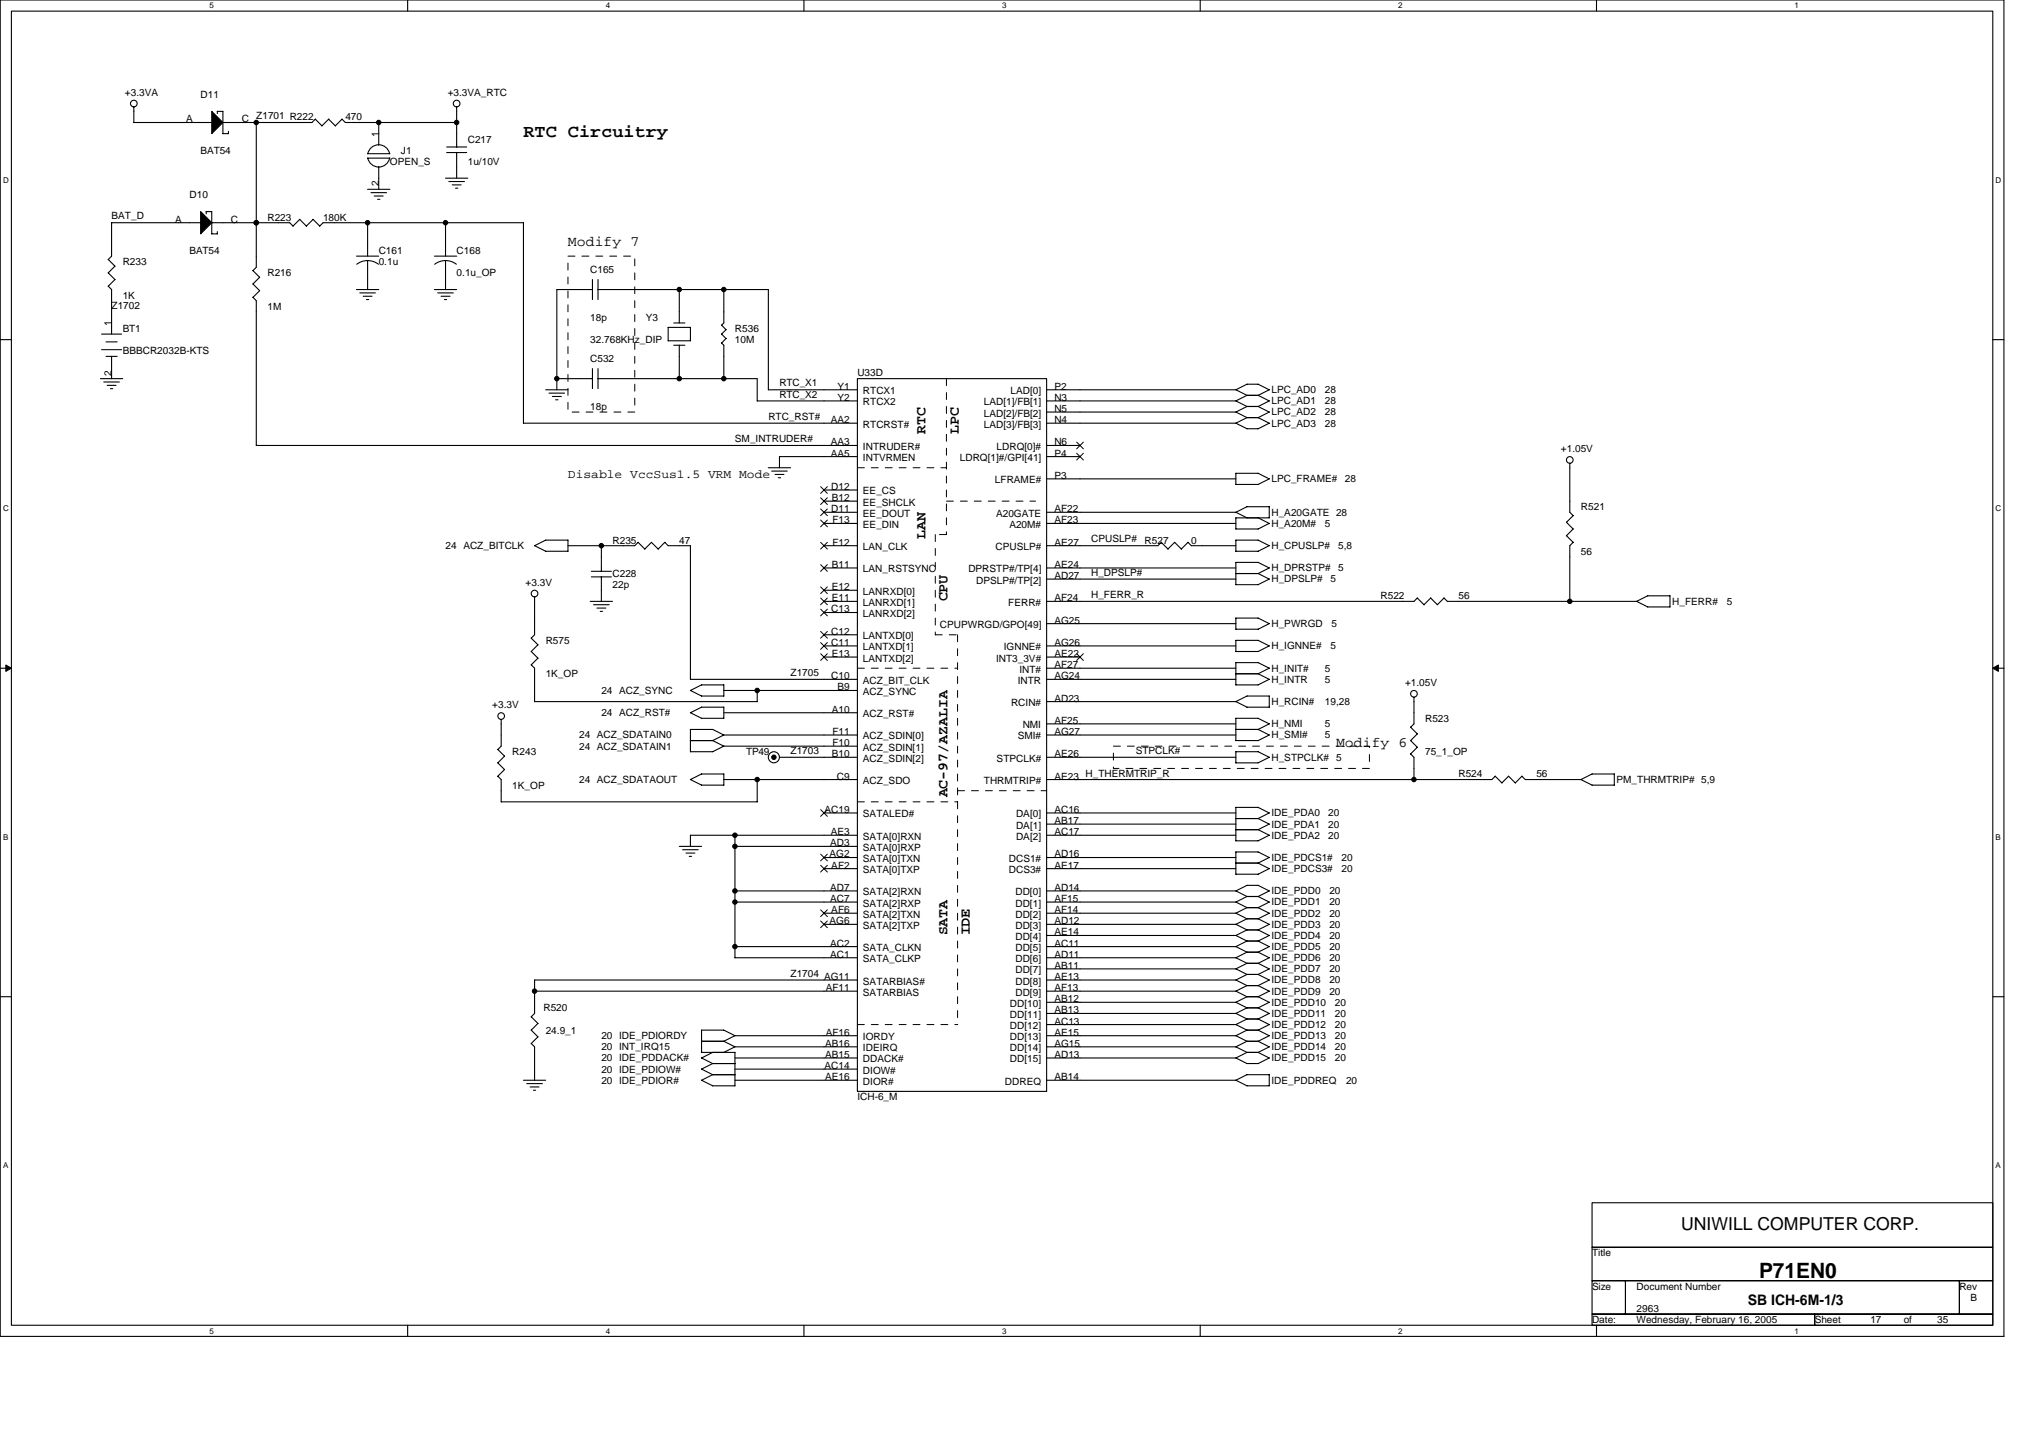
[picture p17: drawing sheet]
<svg xmlns="http://www.w3.org/2000/svg" width="297mm" height="210mm" viewBox="0 0 297 210" stroke-linecap="round" stroke-linejoin="round" font-family="sans-serif">
<defs><g id="words">
<text font-size="3.1" x="256.9" y="186.5">P71EN0</text>
<g font-size="2.6">
<text x="76.4" y="20">RTC Circuitry</text>
<text x="245.5" y="179.5">UNIWILL COMPUTER CORP.</text>
</g>
<g font-size="2.1">
<text x="82.9" y="35.9">Modify 7</text>
<text x="135.1" y="63.4" transform="rotate(-90 135.1 63.4)">RTC</text>
<text x="140" y="63.4" transform="rotate(-90 140 63.4)">LPC</text>
<text x="135.1" y="78.7" transform="rotate(-90 135.1 78.7)">LAN</text>
<text x="138.4" y="87.8" transform="rotate(-90 138.4 87.8)">CPU</text>
<text x="195.1" y="109">Modify 6</text>
<text x="138.4" y="116.4" transform="rotate(-90 138.4 116.4)">AC-97/AZALIA</text>
<text x="138.4" y="136.6" transform="rotate(-90 138.4 136.6)">SATA</text>
<text x="141.6" y="136.6" transform="rotate(-90 141.6 136.6)">IDE</text>
<text x="255.3" y="190.5">SB ICH-6M-1/3</text>
</g>
<text font-size="1.8" x="82.9" y="69.8">Disable VccSus1.5 VRM Mode</text>
<g font-size="1.5">
<text x="18.2" y="14">+3.3VA</text>
<text x="27.2" y="17.9">A</text>
<text x="29.3" y="14.3">D11</text>
<text x="35.3" y="17.9">C</text>
<text x="37.4" y="17.4">Z1701 R222</text>
<text x="50.4" y="17.6">470</text>
<text x="65.4" y="14">+3.3VA_RTC</text>
<text x="29.3" y="22.4">BAT54</text>
<text x="55.3" y="20" transform="rotate(-90 55.3 20)">1</text>
<text x="58.6" y="22.4">J1</text>
<text x="68.3" y="20.8">C217</text>
<text x="27.7" y="28.9">D10</text>
<text x="55.3" y="27.2" transform="rotate(-90 55.3 27.2)">2</text>
<text x="56.9" y="24.1">OPEN_S</text>
<text x="68.3" y="24.1">1u/10V</text>
<text x="16.3" y="32">BAT_D</text>
<text x="25.6" y="32.5">A</text>
<text x="33.7" y="32.5">C</text>
<text x="39.1" y="32.2">R223</text>
<text x="47.2" y="32.2">180K</text>
<text x="17.9" y="38.7">R233</text>
<text x="27.7" y="37.1">BAT54</text>
<text x="39.1" y="40.3">R216</text>
<text x="55.3" y="38.7">0.1u</text>
<text x="55.3" y="37.1">C161</text>
<text x="66.7" y="40.3">0.1u_OP</text>
<text x="66.7" y="37.1">C168</text>
<text x="86.2" y="39.8">C165</text>
<text x="16.3" y="47.6" transform="rotate(-90 16.3 47.6)">1</text>
<text x="16.3" y="45">Z1702</text>
<text x="17.9" y="43.6">1K</text>
<text x="39.1" y="45.2">1M</text>
<text x="86.2" y="46.8">18p</text>
<text x="94.3" y="46.8">Y3</text>
<text x="17.9" y="48.5">BT1</text>
<text x="17.9" y="51.7">BBBCR2032B-KTS</text>
<text x="86.2" y="50.1">32.768KHz_DIP</text>
<text x="86.2" y="52.8">C532</text>
<text x="107.3" y="48.5">R536</text>
<text x="107.3" y="50.1">10M</text>
<text x="16.3" y="54.8" transform="rotate(-90 16.3 54.8)">2</text>
<text x="86.2" y="59.8">18p</text>
<text x="113.8" y="56.4">RTC_X1</text>
<text x="113.8" y="58">RTC_X2</text>
<text x="122.3" y="56.9">Y1</text>
<text x="122.3" y="58.5">Y2</text>
<text x="125.2" y="55">U33D</text>
<text x="126" y="57.6">RTCX1</text>
<text x="126" y="59.2">RTCX2</text>
<text x="143.7" y="59.2">LAD[1]/FB[1]</text>
<text x="147.6" y="57.5">LAD[0]</text>
<text x="154" y="56.9">P2</text>
<text x="154" y="58.5">N3</text>
<text x="185.7" y="57.4">LPC_AD0</text>
<text x="185.7" y="59">LPC_AD1</text>
<text x="193.5" y="57.4">28</text>
<text x="193.5" y="59">28</text>
<text x="107.3" y="64.5">SM_INTRUDER#</text>
<text x="112.2" y="61.3">RTC_RST#</text>
<text x="121.3" y="61.8">AA2</text>
<text x="121.3" y="65">AA3</text>
<text x="126" y="62.4">RTCRST#</text>
<text x="126" y="65.7">INTRUDER#</text>
<text x="143.7" y="60.8">LAD[2]/FB[2]</text>
<text x="143.7" y="62.4">LAD[3]/FB[3]</text>
<text x="145.5" y="65.7">LDRQ[0]#</text>
<text x="154" y="60.1">N5</text>
<text x="154" y="61.8">N4</text>
<text x="154" y="65">N6</text>
<text x="185.7" y="60.6">LPC_AD2</text>
<text x="185.7" y="62.3">LPC_AD3</text>
<text x="193.5" y="60.6">28</text>
<text x="193.5" y="62.3">28</text>
<text x="121.3" y="66.6">AA5</text>
<text x="121.4" y="71.5">D12</text>
<text x="126" y="67.3">INTVRMEN</text>
<text x="140.2" y="67.3">LDRQ[1]#/GPI[41]</text>
<text x="145.3" y="70.6">LFRAME#</text>
<text x="154" y="66.6">P4</text>
<text x="154" y="69.9">P3</text>
<text x="185.7" y="70.4">LPC_FRAME#</text>
<text x="196.4" y="70.4">28</text>
<text x="227.9" y="66">+1.05V</text>
<text x="121.4" y="74.8">D11</text>
<text x="121.5" y="73.1">B12</text>
<text x="121.6" y="76.4">F13</text>
<text x="126" y="72.2">EE_CS</text>
<text x="126" y="73.8">EE_SHCLK</text>
<text x="126" y="75.4">EE_DOUT</text>
<text x="126" y="77.1">EE_DIN</text>
<text x="145.5" y="75.4">A20GATE</text>
<text x="147.4" y="77.1">A20M#</text>
<text x="154" y="74.8">AF22</text>
<text x="154" y="76.4">AF23</text>
<text x="185.7" y="76.9">H_A20M#</text>
<text x="185.7" y="75.3">H_A20GATE 28</text>
<text x="193.5" y="76.9">5</text>
<text x="230.9" y="74.5">R521</text>
<text x="65.1" y="80.1">24 ACZ_BITCLK</text>
<text x="89.4" y="79.3">R235</text>
<text x="99.2" y="79.3">47</text>
<text x="121.5" y="82.9">B11</text>
<text x="121.6" y="79.6">F12</text>
<text x="126" y="80.3">LAN_CLK</text>
<text x="126" y="83.6">LAN_RSTSYNC</text>
<text x="141.4" y="83.6">DPRSTP#/TP[4]</text>
<text x="145.4" y="80.3">CPUSLP#</text>
<text x="154" y="79.6">AE27</text>
<text x="154" y="82.9">AE24</text>
<text x="159.3" y="79.2">CPUSLP#</text>
<text x="167.2" y="79.3">R527</text>
<text x="174" y="79.3">0</text>
<text x="185.7" y="83.4">H_DPRSTP#</text>
<text x="185.7" y="80.1">H_CPUSLP#</text>
<text x="195.4" y="80.1">5,8</text>
<text x="195.4" y="83.4">5</text>
<text x="230.9" y="81">56</text>
<text x="76.8" y="85.5">+3.3V</text>
<text x="89.4" y="84.2">C228</text>
<text x="89.4" y="85.8">22p</text>
<text x="121.4" y="89.4">C13</text>
<text x="121.5" y="86.2">E12</text>
<text x="121.5" y="87.8">E11</text>
<text x="126" y="86.8">LANRXD[0]</text>
<text x="126" y="88.4">LANRXD[1]</text>
<text x="142.5" y="85.2">DPSLP#/TP[2]</text>
<text x="147.3" y="88.4">FERR#</text>
<text x="154" y="84.5">AD27</text>
<text x="154" y="87.8">AF24</text>
<text x="159.3" y="87.3">H_FERR_R</text>
<text x="159.3" y="84">H_DPSLP#</text>
<text x="185.7" y="85">H_DPSLP#</text>
<text x="194.3" y="85">5</text>
<text x="201.6" y="87.5">R522</text>
<text x="213" y="87.5">56</text>
<text x="244.2" y="88.3">H_FERR#</text>
<text x="252.2" y="88.3">5</text>
<text x="79.7" y="94">R575</text>
<text x="121.4" y="92.7">C12</text>
<text x="121.4" y="94.3">C11</text>
<text x="121.5" y="95.9">E13</text>
<text x="126" y="90.1">LANRXD[2]</text>
<text x="126" y="93.3">LANTXD[0]</text>
<text x="126" y="94.9">LANTXD[1]</text>
<text x="137.3" y="91.7">CPUPWRGD/GPO[49]</text>
<text x="146.6" y="94.9">IGNNE#</text>
<text x="154" y="91">AG25</text>
<text x="154" y="94.3">AG26</text>
<text x="154" y="95.9">AE22</text>
<text x="185.7" y="94.8">H_IGNNE#</text>
<text x="185.7" y="91.5">H_PWRGD</text>
<text x="194.3" y="94.8">5</text>
<text x="194.5" y="91.5">5</text>
<text x="79.7" y="98.8">1K_OP</text>
<text x="87.8" y="101.3">24 ACZ_SYNC</text>
<text x="115.5" y="98.7">Z1705</text>
<text x="121.4" y="99.2">C10</text>
<text x="122.3" y="100.8">B9</text>
<text x="126" y="96.6">LANTXD[2]</text>
<text x="126" y="99.8">ACZ_BIT_CLK</text>
<text x="126" y="101.4">ACZ_SYNC</text>
<text x="145.5" y="96.6">INT3_3V#</text>
<text x="148.6" y="99.8">INTR</text>
<text x="148.9" y="98.2">INT#</text>
<text x="154" y="97.5">AF27</text>
<text x="154" y="99.2">AG24</text>
<text x="185.7" y="99.7">H_INTR</text>
<text x="185.7" y="98">H_INIT#</text>
<text x="193.5" y="99.7">5</text>
<text x="193.5" y="98">5</text>
<text x="205.2" y="100.1">+1.05V</text>
<text x="71.9" y="103.4">+3.3V</text>
<text x="84.6" y="107.8">24 ACZ_SDATAIN0</text>
<text x="87.8" y="104.5">24 ACZ_RST#</text>
<text x="121.5" y="104">A10</text>
<text x="121.6" y="107.3">F11</text>
<text x="126" y="104.7">ACZ_RST#</text>
<text x="126" y="107.9">ACZ_SDIN[0]</text>
<text x="147.7" y="103.1">RCIN#</text>
<text x="148.6" y="107.9">SMI#</text>
<text x="149.4" y="106.3">NMI</text>
<text x="154" y="102.4">AD23</text>
<text x="154" y="105.7">AF25</text>
<text x="154" y="107.3">AG27</text>
<text x="185.7" y="102.9">H_RCIN#</text>
<text x="185.7" y="107.8">H_SMI#</text>
<text x="185.7" y="106.2">H_NMI</text>
<text x="193.5" y="102.9">19,28</text>
<text x="193.5" y="107.8">5</text>
<text x="193.5" y="106.2">5</text>
<text x="208.1" y="105.3">R523</text>
<text x="74.8" y="110.2">R243</text>
<text x="84.6" y="109.4">24 ACZ_SDATAIN1</text>
<text x="109" y="110.2">TP49</text>
<text x="115.5" y="110.1">Z1703</text>
<text x="121.5" y="110.5">B10</text>
<text x="121.6" y="108.9">F10</text>
<text x="122.2" y="113.8">C9</text>
<text x="126" y="109.6">ACZ_SDIN[1]</text>
<text x="126" y="111.2">ACZ_SDIN[2]</text>
<text x="145.5" y="111.2">STPCLK#</text>
<text x="154" y="110.5">AE26</text>
<text x="154" y="113.8">AE23 H_THERMTRIP_R</text>
<text x="165.9" y="110.1">STPCLK#</text>
<text x="185.7" y="111">H_STPCLK#</text>
<text x="195.1" y="111">5</text>
<text x="208.1" y="110.2">75_1_OP</text>
<text x="213" y="113.5">R524</text>
<text x="224.4" y="113.5">56</text>
<text x="74.8" y="115.1">1K_OP</text>
<text x="84.6" y="114.3">24 ACZ_SDATAOUT</text>
<text x="120.4" y="118.7">AC19</text>
<text x="126" y="114.4">ACZ_SDO</text>
<text x="126" y="119.3">SATALED#</text>
<text x="143.7" y="114.4">THRMTRIP#</text>
<text x="148.4" y="119.3">DA[0]</text>
<text x="154" y="118.7">AC16</text>
<text x="185.7" y="119.2">IDE_PDA0</text>
<text x="194" y="119.2">20</text>
<text x="236.1" y="114.3">PM_THRMTRIP# 5,9</text>
<text x="121.2" y="125.2">AG2</text>
<text x="121.2" y="123.5">AD3</text>
<text x="121.3" y="121.9">AE3</text>
<text x="126" y="122.6">SATA[0]RXN</text>
<text x="126" y="124.2">SATA[0]RXP</text>
<text x="126" y="125.8">SATA[0]TXN</text>
<text x="147.3" y="125.8">DCS1#</text>
<text x="148.4" y="120.9">DA[1]</text>
<text x="148.4" y="122.6">DA[2]</text>
<text x="154" y="120.3">AB17</text>
<text x="154" y="121.9">AC17</text>
<text x="154" y="125.2">AD16</text>
<text x="185.7" y="125.7">IDE_PDCS1#</text>
<text x="185.7" y="120.8">IDE_PDA1</text>
<text x="185.7" y="122.4">IDE_PDA2</text>
<text x="194" y="120.8">20</text>
<text x="194" y="122.4">20</text>
<text x="195.9" y="125.7">20</text>
<text x="121.2" y="130">AD7</text>
<text x="121.2" y="131.7">AC7</text>
<text x="121.4" y="126.8">AF2</text>
<text x="126" y="127.5">SATA[0]TXP</text>
<text x="126" y="130.7">SATA[2]RXN</text>
<text x="147.3" y="127.5">DCS3#</text>
<text x="148.3" y="130.7">DD[0]</text>
<text x="154" y="126.8">AE17</text>
<text x="154" y="130">AD14</text>
<text x="154" y="131.7">AF15</text>
<text x="185.7" y="127.3">IDE_PDCS3#</text>
<text x="185.7" y="130.5">IDE_PDD0</text>
<text x="194.1" y="130.5">20</text>
<text x="195.9" y="127.3">20</text>
<text x="121.2" y="134.9">AG6</text>
<text x="121.4" y="133.3">AF6</text>
<text x="126" y="132.3">SATA[2]RXP</text>
<text x="126" y="134">SATA[2]TXN</text>
<text x="126" y="135.6">SATA[2]TXP</text>
<text x="148.3" y="132.3">DD[1]</text>
<text x="148.3" y="134">DD[2]</text>
<text x="148.3" y="135.6">DD[3]</text>
<text x="148.3" y="137.2">DD[4]</text>
<text x="154" y="133.3">AF14</text>
<text x="154" y="134.9">AD12</text>
<text x="154" y="136.5">AE14</text>
<text x="185.7" y="137">IDE_PDD4</text>
<text x="185.7" y="133.8">IDE_PDD2</text>
<text x="185.7" y="132.2">IDE_PDD1</text>
<text x="185.7" y="135.4">IDE_PDD3</text>
<text x="194.1" y="137">20</text>
<text x="194.1" y="133.8">20</text>
<text x="194.1" y="132.2">20</text>
<text x="194.1" y="135.4">20</text>
<text x="115.5" y="142.6">Z1704</text>
<text x="120.3" y="143">AG11</text>
<text x="121.2" y="138.2">AC2</text>
<text x="121.2" y="139.8">AC1</text>
<text x="126" y="138.8">SATA_CLKN</text>
<text x="126" y="140.5">SATA_CLKP</text>
<text x="126" y="143.7">SATARBIAS#</text>
<text x="148.3" y="138.8">DD[5]</text>
<text x="148.3" y="140.5">DD[6]</text>
<text x="148.3" y="142.1">DD[7]</text>
<text x="148.3" y="143.7">DD[8]</text>
<text x="154" y="138.2">AC11</text>
<text x="154" y="139.8">AD11</text>
<text x="154" y="141.4">AB11</text>
<text x="154" y="143">AE13</text>
<text x="185.7" y="141.9">IDE_PDD7</text>
<text x="185.7" y="140.3">IDE_PDD6</text>
<text x="185.7" y="138.7">IDE_PDD5</text>
<text x="185.7" y="143.5">IDE_PDD8</text>
<text x="194.1" y="141.9">20</text>
<text x="194.1" y="140.3">20</text>
<text x="194.1" y="138.7">20</text>
<text x="194.1" y="143.5">20</text>
<text x="79.4" y="147.6">R520</text>
<text x="120.6" y="144.7">AF11</text>
<text x="126" y="145.3">SATARBIAS</text>
<text x="147.5" y="147">DD[10]</text>
<text x="147.5" y="148.6">DD[11]</text>
<text x="148.3" y="145.3">DD[9]</text>
<text x="154" y="144.7">AF13</text>
<text x="154" y="146.3">AB12</text>
<text x="154" y="147.9">AB13</text>
<text x="154" y="149.5">AC13</text>
<text x="185.7" y="146.8">IDE_PDD10</text>
<text x="185.7" y="145.2">IDE_PDD9</text>
<text x="185.7" y="148.4">IDE_PDD11</text>
<text x="194.1" y="145.2">20</text>
<text x="194.9" y="146.8">20</text>
<text x="194.9" y="148.4">20</text>
<text x="79.7" y="150.9">24.9_1</text>
<text x="87.8" y="153.3">20 INT_IRQ15</text>
<text x="87.8" y="154.9">20 IDE_PDDACK#</text>
<text x="87.8" y="151.7">20 IDE_PDIORDY</text>
<text x="120.5" y="152.8">AB16</text>
<text x="120.5" y="154.4">AB15</text>
<text x="120.6" y="151.2">AF16</text>
<text x="126" y="151.8">IORDY</text>
<text x="126" y="153.5">IDEIRQ</text>
<text x="126" y="155.1">DDACK#</text>
<text x="147.5" y="150.2">DD[12]</text>
<text x="147.5" y="151.8">DD[13]</text>
<text x="147.5" y="153.5">DD[14]</text>
<text x="147.5" y="155.1">DD[15]</text>
<text x="154" y="151.2">AE15</text>
<text x="154" y="152.8">AG15</text>
<text x="154" y="154.4">AD13</text>
<text x="185.7" y="154.9">IDE_PDD15</text>
<text x="185.7" y="150.1">IDE_PDD12</text>
<text x="185.7" y="151.7">IDE_PDD13</text>
<text x="185.7" y="153.3">IDE_PDD14</text>
<text x="194.9" y="154.9">20</text>
<text x="194.9" y="150.1">20</text>
<text x="194.9" y="151.7">20</text>
<text x="194.9" y="153.3">20</text>
<text x="87.8" y="158.2">20 IDE_PDIOR#</text>
<text x="87.8" y="156.6">20 IDE_PDIOW#</text>
<text x="120.4" y="156.1">AC14</text>
<text x="120.5" y="157.7">AE16</text>
<text x="125.2" y="160.6">ICH-6_M</text>
<text x="126" y="156.7">DIOW#</text>
<text x="126" y="158.3">DIOR#</text>
<text x="146.8" y="158.3">DDREQ</text>
<text x="154" y="157.7">AB14</text>
<text x="185.7" y="158.2">IDE_PDDREQ</text>
<text x="196.6" y="158.2">20</text>
<text x="232.5" y="183.4">Title</text>
<text x="232.5" y="188.3">Size</text>
<text x="239" y="188.3">Document Number</text>
<text x="239" y="191.5">2963</text>
<text x="286.1" y="188.3">Rev</text>
<text x="287.8" y="189.9">B</text>
<text x="232.5" y="193.1">Date:</text>
<text x="239" y="193.1">Wednesday, February 16, 2005</text>
<text x="265" y="193.1">Sheet</text>
<text x="273.1" y="193.1">17</text>
<text x="278" y="193.1">of</text>
<text x="282.9" y="193.1">35</text>
</g>
<g font-size="1.2">
<text x="30.6" y="1.2">5</text>
<text x="88.5" y="1.2">4</text>
<text x="146.3" y="1.2">3</text>
<text x="204.2" y="1.2">2</text>
<text x="262.1" y="1.2">1</text>
<text x=".4" y="26.7">D</text>
<text x="291.4" y="26.7">D</text>
<text x=".4" y="74.6">C</text>
<text x="291.4" y="74.6">C</text>
<text x=".4" y="122.6">B</text>
<text x="291.4" y="122.6">B</text>
<text x=".4" y="170.5">A</text>
<text x="291.4" y="170.5">A</text>
<text x="30.6" y="194.7">5</text>
<text x="88.5" y="194.7">4</text>
<text x="146.3" y="194.7">3</text>
<text x="204.2" y="194.7">2</text>
<text x="262.1" y="194.7">1</text>
</g>
</g></defs>
<path d="M0 0h292.6v195.1h-292.6zM1.7 1.6h289.3v191.8h-289.3z" fill="none" stroke="#000" stroke-width=".16"/>
<g fill="#fff">
<path d="M30.6 .2h.6v1.3h-.6z"/>
<path d="M30.6 193.6h.6v1.3h-.6z"/>
</g>
<path d="M59.5 0v1.6M59.5 193.4v1.7" fill="none" stroke="#000" stroke-width=".16"/>
<g fill="#fff">
<path d="M88.5 .2h.6v1.3h-.6z"/>
<path d="M88.5 193.6h.6v1.3h-.6z"/>
</g>
<path d="M117.4 0v1.6M117.4 193.4v1.7" fill="none" stroke="#000" stroke-width=".16"/>
<g fill="#fff">
<path d="M146.3 .2h.7v1.3h-.7z"/>
<path d="M146.3 193.6h.7v1.3h-.7z"/>
</g>
<path d="M175.3 0v1.6M175.3 193.4v1.7" fill="none" stroke="#000" stroke-width=".16"/>
<g fill="#fff">
<path d="M204.2 .2h.7v1.3h-.7z"/>
<path d="M204.2 193.6h.7v1.3h-.7z"/>
</g>
<path d="M233.1 0v1.6M233.1 193.4v1.7" fill="none" stroke="#000" stroke-width=".16"/>
<g fill="#fff">
<path d="M262.1 .2h.6v1.3h-.6z"/>
<path d="M262.1 193.6h.6v1.3h-.6z"/>
<path d="M.4 25.6h.9v1.3h-.9z"/>
<path d="M291.4 25.6h.9v1.3h-.9z"/>
<path d="M.4 73.6h.9v1.3h-.9z"/>
<path d="M291.4 73.6h.9v1.3h-.9z"/>
</g>
<path d="M0 49.6h1.7M291 49.6h1.6" fill="none" stroke="#000" stroke-width=".16"/>
<g fill="#fff">
<path d="M.4 121.5h.8v1.3h-.8z"/>
<path d="M291.4 121.5h.8v1.3h-.8z"/>
</g>
<path d="M0 97.5h1.7M291 97.5h1.6" fill="none" stroke="#000" stroke-width=".16"/>
<path d="M.9 97.1l.8 .4-.8 .5zM291 97.5l.8-.4v.9z" fill="#000" stroke="#000" stroke-width=".15"/>
<g fill="#fff">
<path d="M.4 169.5h.8v1.3h-.8z"/>
<path d="M291.4 169.5h.8v1.3h-.8z"/>
</g>
<g fill="none" stroke="#000" stroke-width=".16">
<path d="M19.5 15.6v2.3h11.4M31.7 16.6v-.3h.9v3.2h.8v-.3M32.6 17.9h13l.5-.5 .9 1 1-1 1 1M37.4 17.9v21.1M50.4 17.9h16.3M50.4 17.9l-.4-.5-1 1M55.3 17.9v3.2M66.7 15.6v5.9M15.8 37.9l1 1-1 .9 1 1-1 1 .5 .5M29.3 32.5h-13v4.9l-.5 .5M30.1 31.2v-.3h.8v3.2h.8v-.3M30.9 32.5h11.4"/>
<path d="M37.4 39l-.5 .5 1 1M42.3 32.5l.5 .5 1-1 .9 1M44.7 33l1-1 1 1 .5-.5h29.2v29.3h48.8M52.1 37.4h3.2M53.7 23.1h3.2a1.63 1.63 0 0 1-1.6 1.3M53.7 27.6h3.2M53.7 32.5v4.9M53.7 38v4.3M53.7 22.4h3.2M53.7 23.1a1.64 1.64 0 0 0 1.6 1.3M53.7 22.4a1.62 1.62 0 0 1 1.6-1.3 1.62 1.62 0 0 1 1.6 1.3M54.2 28.1h2.3"/>
<path d="M54.7 28.6h1.3M55.1 29.1h.4M55.3 38.6a2.6 2.6 0 0 0-1.7-.6h.1a2.59 2.59 0 0 0-1.6 .6M55.3 24.4v3.2M63.4 37.4h3.3M65.1 26h3.2M65.1 32.5v4.9M65.1 38v4.3M65.2 22.3h3M65.2 21.5h3M65.5 26.5h2.3M66 27h1.3"/>
<path d="M66.5 27.5h.4M66.6 38.6a2.6 2.6 0 0 0-1.6-.6h.1a2.59 2.59 0 0 0-1.6 .6M66.7 22.3v3.7M14.7 55.3h3.2M14.8 48.8h3M14.8 51h3M15.2 55.8h2.2M15.5 52h1.6M15.5 49.9h1.6M15.6 56.2h1.3M16.1 56.7h.4M16.3 42.3v6.5"/>
<path d="M16.3 52v3.3M37.9 40.5l-1 .9 1 1-1 1 .5 .5v21.1h87.8M52.1 42.3h3.2M52.5 42.8h2.3M53 43.2h1.3M53.5 43.7h.3M63.4 42.3h3.3M63.9 42.8h2.3M64.4 43.2h1.3M64.9 43.7h.3M79.7 56.9h3.2M80.2 57.4h2.3"/>
<path d="M80.7 57.9h1.3M81.1 58.4h.4M81.3 55.3h5.2M86.5 40.8v2.9M86.5 53.8v2.9M86.5 42.3h-5.2v14.6M87.3 42.3h24.9M87.3 55.3h23.3v3.2h14.6M87.3 40.8v2.9M87.3 53.8v2.9M97.6 47.8h3.2v1.9h-3.2v-1.9M98.4 50.4h1.6"/>
<path d="M98.4 47.1h1.6M99.2 42.3v4.8M99.2 50.4v4.9M105.7 42.3v4.8l-.3 .4 .6 .6-.6 .7 .6 .6M106 49.4l-.6 .7 .3 .3v4.9M112.2 56.9h13M112.2 42.3v14.6M125.2 55.3h27.6v104h-27.6zM152.8 56.9h27.7M152.8 58.5h27.7M182.1 59.3h1.6M182.1 59.3l-1.6 .8 1.6 .9"/>
<path d="M182.1 57.7l-1.6 .8 1.6 .8M183.7 56.1l1.7 .8M183.7 56.1h-1.6l-1.6 .8 1.6 .8h1.6M185.4 56.9l-1.7 .8 1.7 .8-1.7 .8 1.7 .9M78.1 79.6l1.6-.8h3.3l-.1 1.7h-3.2zM87.8 79.6v3.8M93.2 79.2l1 .9 .9-.9 1 .9 1-.9 .5 .5h3.2v19.5h24.4M93.2 79.2l-.5 .5h-9.8M112.2 68.3h3.3M112.7 68.8h2.3M113.2 69.3h1.3M113.7 69.7h.3"/>
<path d="M120.3 71.5h4.9M120.3 73.2h4.9M120.3 74.8h4.9M120.3 76.4h4.9M120.3 79.7h4.9M125.2 66.6h-11.4v1.7M152.8 61.8h27.7M152.8 65h4.9M152.8 66.6h4.9M152.8 74.8h27.7M152.8 76.4h27.7M152.8 79.7h16.3l.5-.5 1 .9 .9-.9 1 .9 1-.9 .5 .5"/>
<path d="M152.8 60.1h27.7M152.8 69.9h27.7M174 79.7h6.5M182.1 61h1.6M182.1 75.6l-1.6-.8 1.6-.8h3.3v1.6M183.7 75.6l1.7 .8-1.7 .8M185.4 69.9l-1.7-.8h-3.2v1.6h3.2M185.4 75.6h-4.9v1.6h3.2M185.4 60.1l-1.7 .9 1.7 .8-1.7 .8h-1.6l-1.6-.8 1.6-.8M185.4 69.9l-1.7 .8M229.2 67.6v7.2l.5 .5M229.7 75.3l-.9 .9 .9 1-.9 1 .9 1-.5 .5v8.1"/>
<path d="M77.6 93.1l1 1-1 1 1 1-1 .9 .5 .5v4.9h32.5v-1.6M78.1 87.1v5.6l-.5 .5M86.2 87.8h3.2M86.4 83.4h2.9M86.4 84.2h2.9M86.7 88.3h2.3M87.2 88.8h1.3M87.7 89.2h.3M87.8 84.2v3.6M120.3 87.8h4.9M120.3 82.9h4.9M120.3 86.2h4.9"/>
<path d="M120.3 89.4h4.9M120.3 92.7h4.9M120.3 94.3h4.9M120.3 95.9h4.9M152.8 87.8h53.7l.5-.5 1 1 .9-1 1 1M152.8 82.9h27.7M152.8 94.3h27.7M152.8 95.9h4.9M152.8 84.5h27.7M152.8 91h27.7M152.8 97.5h27.7M152.8 99.2h27.7"/>
<path d="M180.5 83.7h3.2M180.5 98.3h3.2M180.5 100h3.2M183.7 82.1l1.7 .8-1.7 .8 1.7 .8-1.7 .8M183.7 80.5l1.7-.8-1.7-.9h-3.2v1.7h3.2M183.7 82.1h-3.2v3.3l3.2-.1M183.7 91.8l1.7-.8-1.7-.8h-3.2v1.7l3.2-.1M183.7 95.1l1.7-.8-1.7-.8h-3.2v1.6h3.2M185.4 97.5l-1.7-.8h-3.2v3.3M185.4 97.5l-1.7 .8 1.7 .9-1.7 .8M211.4 87.8h27.6M211.4 87.8l-.5-.5-1 1"/>
<path d="M239 87.8l1.6-.8h3.3v1.6h-3.3zM72.7 113.3l.5 .5v3.2h37.4v-3.2M73.2 105v3.9l-.5 .5 1 1-1 1 1 .9-1 1M100.8 100.8l1.6 .8h3.3v-1.6h-3.2l-1.7 .8M100.8 104l1.6 .9h3.3v-1.7h-3.2l-1.7 .8M100.8 106.5h3.3l1.6 .8M100.8 108.1h3.3M100.8 106.5v3.2M102.5 113h3.2v1.6h-3.3l-1.6-.8M102.5 113l-1.7 .8M104.1 108.1l1.6 .8M105.7 113.8h19.5"/>
<path d="M105.7 107.3h19.5M105.7 100.8h19.5M105.7 104h19.5M105.7 108.9h19.5M105.7 107.3l-1.6 .8M105.7 108.9l-1.6 .8h-3.3M113.8 110.5h11.4M120.3 118.7h4.9M152.8 113.8h65.1l.5-.5 .9 1 1-1 1 1 1-1 .5 .5h8.1M152.8 102.4h27.7M152.8 105.7h27.7M152.8 107.3h27.7"/>
<path d="M152.8 110.5h27.7M152.8 118.7h27.7M180.5 119.5h3.2M180.5 106.5h3.2M183.7 119.5l1.7 .8-1.7 .8 1.7 .8-1.7 .8M183.7 108.1l1.7-.8-1.7-.8 1.7-.8-1.7-.8h-3.2v3.2h3.2M183.7 111.4l1.7-.9-1.7-.8h-3.2v1.7h3.2M183.7 119.5l1.7-.8-1.7-.8h-3.2v4.8h3.2M185.4 103.2h-3.3l-1.6-.8 1.6-.8h3.3v1.6M206 106.1l1 1-1 1 1 1-1 .9 .5 .5v3.3M206.5 101.8v3.9l-.5 .5M232.5 113h3.3v1.6h-3.3l-1.6-.8"/>
<path d="M232.5 113l-1.6 .8M99.2 123.5h3.3M99.7 124h2.3M100.2 124.5h1.3M100.7 125h.3M107.3 123.5h17.9M107.3 130h17.9M107.3 131.7h17.9M107.3 138.2h17.9M107.3 121.9v17.9h17.9M120.3 125.2h4.9M120.3 126.8h4.9"/>
<path d="M120.3 133.3h4.9M120.3 134.9h4.9M125.2 121.9h-24.4v1.7M152.8 120.3h27.7M152.8 121.9h27.7M152.8 125.2h27.7M152.8 126.8h27.7M152.8 130h27.7M152.8 131.7h27.7M152.8 133.3h27.7M152.8 134.9h27.7M152.8 136.6h27.7"/>
<path d="M152.8 138.2h27.7M152.8 139.8h27.7M180.5 126h3.2M180.5 121.1h3.2M180.5 131.7l1.6 .8M180.5 134.9l1.6 .8M182.1 135.7h1.6M182.1 137.4h1.6M182.1 132.5h1.6M182.1 134.1h1.6M182.1 130.9h1.6M182.1 139h1.6"/>
<path d="M182.1 135.7l-1.6 .9 1.6 .8M182.1 132.5l-1.6 .8 1.6 .8M182.1 130.9l-1.6 .8M182.1 139l-1.6 .8 1.6 .8M182.1 134.1l-1.6 .8M182.1 137.4l-1.6 .8 1.6 .8M183.7 134.1l1.7 .8-1.7 .8 1.7 .9-1.7 .8M183.7 127.6l1.7-.8-1.7-.8 1.7-.8-1.7-.8h-3.2v3.2h3.2M183.7 129.2l1.7 .8-1.7 .9 1.7 .8-1.7 .8 1.7 .8-1.7 .8M183.7 137.4l1.7 .8-1.7 .8 1.7 .8-1.7 .8M183.7 129.2h-1.6l-1.6 .8 1.6 .9M0 145.5h1.7"/>
<path d="M76.4 157.7h3.3M76.9 158.2h2.3M77.4 158.7h1.3M77.6 150.4l1 .9-1 1 .5 .5v4.9M77.9 159.1h.3M78.1 144.7h47.1M102.4 152h3.3M104.1 155.2h3.2M104.1 156.9h3.2M104.1 155.2l-1.6 .9 1.6 .8M104.1 153.6l-1.6 .8 1.6 .8M105.7 152l1.6 .8"/>
<path d="M105.7 150.4l1.6 .8M105.7 150.4h-3.2v3.2h4.8v4.9h-3.2l-1.7-.8 1.7-.8M107.3 157.7h17.9M107.3 151.2h17.9M107.3 152.8h17.9M107.3 154.4h17.9M107.3 156.1h17.9M107.3 152.8l-1.6 .8M107.3 151.2l-1.6 .8M125.2 143.1h-47.1v4.8l-.5 .5 1 1-1 1M152.8 157.7h27.7M152.8 141.4h27.7"/>
<path d="M152.8 143.1h27.7M152.8 144.7h27.7M152.8 146.3h27.7M152.8 147.9h27.7M152.8 149.6h27.7M152.8 151.2h27.7M152.8 152.8h27.7M152.8 154.4h27.7M180.5 157.7l1.6-.8h3.3v1.6h-3.3zM182.1 145.5h1.6M182.1 153.6h1.6M182.1 140.6h1.6"/>
<path d="M182.1 142.2h1.6M182.1 148.7h1.6M182.1 152h1.6M182.1 145.5l-1.6 .8 1.6 .8h1.6M182.1 143.9l-1.6 .8 1.6 .8M182.1 142.2l-1.6 .8 1.6 .9h1.6M182.1 140.6l-1.6 .8 1.6 .8M182.1 148.7l-1.6 .9 1.6 .8h1.6M182.1 150.4l-1.6 .8 1.6 .8M182.1 147.1l-1.6 .8 1.6 .8M182.1 152l-1.6 .8 1.6 .8M183.7 140.6l1.7 .8-1.7 .8 1.7 .9-1.7 .8 1.7 .8-1.7 .8 1.7 .8-1.7 .8 1.7 .8-1.7 .8 1.7 .9"/>
<path d="M185.4 152.8l-1.7 .8 1.7 .8-1.7 .8h-1.6l-1.6-.8 1.6-.8M185.4 149.6l-1.7 .8 1.7 .8-1.7 .8 1.7 .8M291 145.5h1.6M232.5 175.6h58.5v6.5h-58.5zM232.5 182.1h58.5v4.8h-58.5zM232.5 186.9h4.9v4.9h-4.9zM232.5 191.8h32.5v1.6h-32.5zM237.4 186.9h48.7v4.9h-48.7zM265 191.8h26v1.6h-26zM286.1 186.9h4.9v4.9h-4.9z"/>
<circle cx="19.5" cy="15.1" r=".49"/>
<circle cx="66.7" cy="15.1" r=".49"/>
<circle cx="229.2" cy="67.1" r=".49"/>
<circle cx="78.1" cy="86.6" r=".49"/>
<circle cx="73.2" cy="104.5" r=".49"/>
<circle cx="113" cy="110.5" r=".81"/>
<circle cx="206.5" cy="101.3" r=".49"/>
</g>
<g fill="none" stroke="#000" stroke-width=".15" stroke-dasharray="1 1 1 1 1 1 1 1">
<path d="M82.9 37.4h9.8v22.7h-9.8v-22.7M138.2 55.3v22.7M125.2 68.3h13M136.6 78v14.7M138.2 73.2h13M138.2 78h-1.6M125.2 97.5h14.6M136.6 92.7h3.2M139.8 92.7v56.9M125.2 117h14.6M139.8 115.4h13.1M162.6 108.9h37.4v3.3h-37.4v-3.3"/>
<path d="M125.2 149.6h14.6"/>
</g>
<g fill="none" stroke="#000" stroke-width=".15">
<path d="M119.8 71l1 1M119.8 72.7l1 .9M119.8 74.3l1 1M119.8 75.9l1 1M119.8 79.2l1 .9M120.8 71l-1 1M120.8 72.7l-1 .9M120.8 74.3l-1 1M120.8 75.9l-1 1M120.8 79.2l-1 .9M157.2 64.5l1 1M157.2 66.2l1 .9"/>
<path d="M158.2 64.5l-1 1M158.2 66.2l-1 .9M119.8 82.4l1 1M119.8 85.7l1 1M119.8 87.3l1 1M119.8 88.9l1 1M119.8 92.2l1 1M119.8 93.8l1 1M119.8 95.4l1 1M120.8 82.4l-1 1M120.8 85.7l-1 1M120.8 87.3l-1 1"/>
<path d="M120.8 88.9l-1 1M120.8 92.2l-1 1M120.8 93.8l-1 1M120.8 95.4l-1 1M157.2 95.4l1 1M158.2 95.4l-1 1M119.8 118.2l1 1M120.8 118.2l-1 1M119.8 124.7l1 1M119.8 126.3l1 1M119.8 132.8l1 1M119.8 134.4l1 1"/>
<path d="M120.8 124.7l-1 1M120.8 126.3l-1 1M120.8 132.8l-1 1M120.8 134.4l-1 1"/>
</g>
<g fill="#000" stroke="#000" stroke-width=".16">
<path d="M30.9 16.3l1.7 1.6-1.7 1.6z" fill-rule="evenodd"/>
<path d="M29.3 30.9l1.6 1.6-1.6 1.6z" fill-rule="evenodd"/>
<circle cx="37.4" cy="17.9" r=".32"/>
<circle cx="55.3" cy="17.9" r=".32"/>
<circle cx="66.7" cy="17.9" r=".32"/>
<circle cx="37.4" cy="32.5" r=".32"/>
<circle cx="53.7" cy="32.5" r=".32"/>
<circle cx="65.1" cy="32.5" r=".32"/>
<circle cx="81.3" cy="55.3" r=".32"/>
<circle cx="99.2" cy="55.3" r=".32"/>
<circle cx="99.2" cy="42.3" r=".32"/>
<circle cx="105.7" cy="55.3" r=".32"/>
<circle cx="105.7" cy="42.3" r=".32"/>
<circle cx="87.8" cy="79.7" r=".32"/>
<circle cx="229.2" cy="87.8" r=".32"/>
<circle cx="110.6" cy="100.8" r=".32"/>
<circle cx="110.6" cy="113.8" r=".32"/>
<circle cx="113" cy="110.5" r=".32"/>
<circle cx="206.5" cy="113.8" r=".32"/>
<circle cx="107.3" cy="130" r=".32"/>
<circle cx="107.3" cy="131.7" r=".32"/>
<circle cx="107.3" cy="121.9" r=".32"/>
<circle cx="107.3" cy="123.5" r=".32"/>
<circle cx="107.3" cy="138.2" r=".32"/>
<circle cx="78.1" cy="144.7" r=".32"/>
</g>
<use href="#words"/>
</svg>
